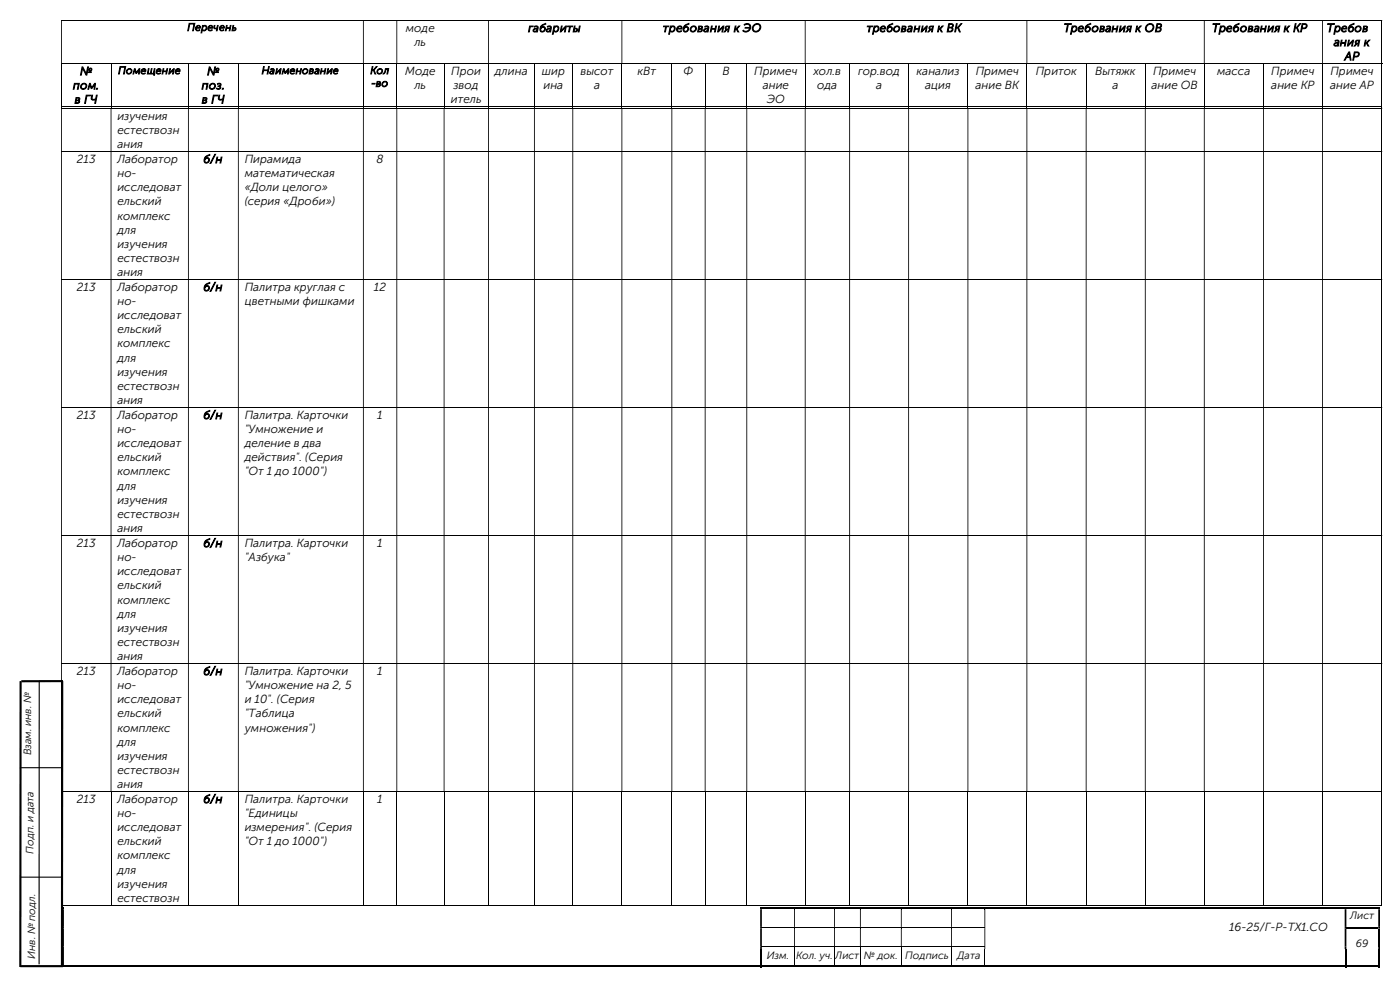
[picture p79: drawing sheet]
<svg xmlns="http://www.w3.org/2000/svg" width="420mm" height="297mm" viewBox="0 0 420 297" stroke-linecap="round" stroke-linejoin="round" font-family="sans-serif">
<defs><g id="words">
<g font-size="3.5">
<text x="121.8" y="9.6">моде</text>
<text x="158.5" y="9.6">габариты</text>
<text x="198.9" y="9.6">требования к ЭО</text>
<text x="260" y="9.6">требования к ВК</text>
<text x="319.1" y="9.6">Требования к ОВ</text>
<text x="363.6" y="9.6">Требования к КР</text>
<text x="398" y="9.6">Требов</text>
<text x="124.3" y="13.8">ль</text>
<text x="400.1" y="13.8">ания к</text>
<text x="24" y="22.5">№</text>
<text x="62.1" y="22.5">№</text>
<text x="121.5" y="22.5">Моде</text>
<text x="135.4" y="22.5">Прои</text>
<text x="148.5" y="22.5">длина</text>
<text x="162.6" y="22.5">шир</text>
<text x="174.2" y="22.5">высот</text>
<text x="191.2" y="22.5">кВт</text>
<text x="205.1" y="22.5">Ф</text>
<text x="216.7" y="22.5">В</text>
<text x="226.3" y="22.5">Примеч</text>
<text x="244" y="22.5">хол.в</text>
<text x="257.4" y="22.5">гор.вод</text>
<text x="275" y="22.5">канализ</text>
<text x="292.7" y="22.5">Примеч</text>
<text x="310.7" y="22.5">Приток</text>
<text x="328.5" y="22.5">Вытяжк</text>
<text x="345.9" y="22.5">Примеч</text>
<text x="365.1" y="22.5">масса</text>
<text x="381.4" y="22.5">Примеч</text>
<text x="399.1" y="22.5">Примеч</text>
<text x="403.4" y="18">АР</text>
<text x="21.9" y="26.8">пом.</text>
<text x="60.5" y="26.8">поз.</text>
<text x="124.3" y="26.8">ль</text>
<text x="136.1" y="26.8">звод</text>
<text x="163" y="26.8">ина</text>
<text x="178.2" y="26.8">а</text>
<text x="228.8" y="26.8">ание</text>
<text x="245.2" y="26.8">ода</text>
<text x="262.8" y="26.8">а</text>
<text x="277.5" y="26.8">ация</text>
<text x="292.7" y="26.8">ание ВК</text>
<text x="333.8" y="26.8">а</text>
<text x="345.4" y="26.8">ание ОВ</text>
<text x="381.4" y="26.8">ание КР</text>
<text x="399" y="26.8">ание АР</text>
<text x="22.4" y="31">в ГЧ</text>
<text x="35.2" y="35.9">изучения</text>
<text x="60.5" y="31">в ГЧ</text>
<text x="135.3" y="31">итель</text>
<text x="230" y="31">ЭО</text>
<text x="35.2" y="40.1">естествозн</text>
<text x="35.2" y="44.4">ания</text>
<text x="23.1" y="48.9">213</text>
<text x="35.2" y="48.9">Лаборатор</text>
<text x="35.2" y="53.1">но-</text>
<text x="61" y="48.9">б/н</text>
<text x="73.4" y="48.9">Пирамида</text>
<text x="73.4" y="53.1">математическая</text>
<text x="112.9" y="48.9">8</text>
<text x="35.2" y="57.3">исследоват</text>
<text x="73.4" y="57.3">«Доли целого»</text>
<text x="35.2" y="61.6">ельский</text>
<text x="35.2" y="65.8">комплекс</text>
<text x="73.4" y="61.6">(серия «Дроби»)</text>
<text x="35.2" y="70">для</text>
<text x="35.2" y="74.3">изучения</text>
<text x="35.2" y="78.5">естествозн</text>
<text x="35.2" y="82.7">ания</text>
<text x="23.1" y="87.2">213</text>
<text x="35.2" y="87.2">Лаборатор</text>
<text x="61" y="87.2">б/н</text>
<text x="73.4" y="87.2">Палитра круглая с</text>
<text x="112.2" y="87.2">12</text>
<text x="35.2" y="91.4">но-</text>
<text x="35.2" y="95.7">исследоват</text>
<text x="73.4" y="91.4">цветными фишками</text>
<text x="35.2" y="99.9">ельский</text>
<text x="35.2" y="104.1">комплекс</text>
<text x="35.2" y="108.4">для</text>
<text x="35.2" y="112.6">изучения</text>
<text x="35.2" y="116.8">естествозн</text>
<text x="23.1" y="125.6">213</text>
<text x="35.2" y="125.6">Лаборатор</text>
<text x="35.2" y="121.1">ания</text>
<text x="61" y="125.6">б/н</text>
<text x="73.4" y="125.6">Палитра. Карточки</text>
<text x="113.2" y="125.6">1</text>
<text x="35.2" y="129.8">но-</text>
<text x="73.4" y="129.8">&quot;Умножение и</text>
<text x="35.2" y="134">исследоват</text>
<text x="73.4" y="134">деление в два</text>
<text x="35.2" y="138.3">ельский</text>
<text x="35.2" y="142.5">комплекс</text>
<text x="73.4" y="138.3">действия&quot;. (Серия</text>
<text x="73.4" y="142.5">&quot;От 1 до 1000&quot;)</text>
<text x="35.2" y="146.7">для</text>
<text x="35.2" y="151">изучения</text>
<text x="35.2" y="155.2">естествозн</text>
<text x="35.2" y="159.4">ания</text>
<text x="23.1" y="164">213</text>
<text x="35.2" y="164">Лаборатор</text>
<text x="61" y="164">б/н</text>
<text x="73.4" y="164">Палитра. Карточки</text>
<text x="113.2" y="164">1</text>
<text x="35.2" y="168.2">но-</text>
<text x="35.2" y="172.4">исследоват</text>
<text x="73.4" y="168.2">&quot;Азбука&quot;</text>
<text x="35.2" y="176.7">ельский</text>
<text x="35.2" y="180.9">комплекс</text>
<text x="35.2" y="185.1">для</text>
<text x="35.2" y="189.4">изучения</text>
<text x="35.2" y="193.6">естествозн</text>
<text x="35.2" y="197.8">ания</text>
<text x="23.1" y="202.3">213</text>
<text x="35.2" y="202.3">Лаборатор</text>
<text x="61" y="202.3">б/н</text>
<text x="73.4" y="202.3">Палитра. Карточки</text>
<text x="113.2" y="202.3">1</text>
<text x="35.2" y="206.5">но-</text>
<text x="73.4" y="206.5">&quot;Умножение на 2, 5</text>
<text x="35.2" y="210.8">исследоват</text>
<text x="35.2" y="215">ельский</text>
<text x="73.4" y="210.8">и 10&quot;. (Серия</text>
<text x="73.4" y="215">&quot;Таблица</text>
<text x="35.2" y="219.2">комплекс</text>
<text x="73.4" y="219.2">умножения&quot;)</text>
<text x="35.2" y="223.5">для</text>
<text x="35.2" y="227.7">изучения</text>
<text x="35.2" y="231.9">естествозн</text>
<text x="35.2" y="236.2">ания</text>
<text x="23.1" y="240.7">213</text>
<text x="35.2" y="240.7">Лаборатор</text>
<text x="35.2" y="244.9">но-</text>
<text x="61" y="240.7">б/н</text>
<text x="73.4" y="240.7">Палитра. Карточки</text>
<text x="73.4" y="244.9">&quot;Единицы</text>
<text x="113.2" y="240.7">1</text>
<text x="35.2" y="249.1">исследоват</text>
<text x="73.4" y="249.1">измерения&quot;. (Серия</text>
<text x="35.2" y="253.4">ельский</text>
<text x="35.2" y="257.6">комплекс</text>
<text x="73.4" y="253.4">&quot;От 1 до 1000&quot;)</text>
<text x="35.2" y="261.8">для</text>
<text x="35.2" y="266.1">изучения</text>
<text x="35.2" y="270.3">естествозн</text>
<text x="368.7" y="279">16-25/Г-Р-ТХ1.СО</text>
</g>
<g font-size="3.2">
<text x="56.2" y="9.2">Перечень</text>
<text x="35.4" y="22.2">Помещение</text>
<text x="78.5" y="22.2">Наименование</text>
<text x="111.1" y="22.2">Кол</text>
<text x="111.4" y="26">-во</text>
<text x="9.4" y="226.4" transform="rotate(-90 9.4 226.4)">Взам. инв. №</text>
<text x="10.1" y="255.9" transform="rotate(-90 10.1 255.9)">Подп. и дата</text>
<text x="405" y="275.5">Лист</text>
<text x="10.5" y="287.4" transform="rotate(-90 10.5 287.4)">Инв. № подл.</text>
<text x="230" y="287.4">Изм.</text>
<text x="238.8" y="287.4">Кол. уч.</text>
<text x="250.6" y="287.4">Лист</text>
<text x="259.2" y="287.4">№ док.</text>
<text x="271.6" y="287.4">Подпись</text>
<text x="287.1" y="287.4">Дата</text>
<text x="406.8" y="283.8">69</text>
</g>
</g></defs>
<g fill="none" stroke="#000" stroke-width=".3">
<path d="M18.3 6.1h396.1M18.3 19.1h396.4M18.5 19.2v13M33.3 19.2v13M56.5 19.2v13M71.5 19.2v13M109 19.2v13M119 19.2v13M133.2 19.2v13M146.6 19.2v13M160.3 19.2v13M171.8 19.2v13"/>
<path d="M186.6 19.2v13M201.5 19.2v13M211.5 19.2v13M224 19.2v13M241.6 19.2v13M254.9 19.2v13M272.6 19.2v13M290.4 19.2v13M308.1 19.2v13M325.8 19.2v13M343.6 19.2v13M361.3 19.2v13"/>
<path d="M379.1 19.2v13M396.7 19.2v13M414.5 6.3v12.7M414.5 19.2v13M18.3 32h14.9M18.3 32.4h396.1M33.4 32h23M56.6 32h14.8M71.6 32h37.3M109.1 32h9.8M119.2 32h13.9M133.3 32h13.1"/>
<path d="M146.7 32h13.5M160.4 32h11.3M172 32h14.4M186.7 32h14.7M201.7 32h9.7M211.7 32h12.2M224.2 32h17.2M241.7 32h13.1M255 32h17.5M272.7 32h17.5M290.5 32h17.4M308.2 32h17.5"/>
<path d="M326 32h17.5M343.7 32h17.4M361.4 32h17.5M379.2 32h17.4M396.9 32h17.5M414.5 32.6v12.7M18.3 45.4h396.1M414.5 45.6v38.1M18.3 83.8h396.1M414.5 83.9v38.1M18.3 122.1h396.1M414.5 122.3v38.1"/>
<path d="M18.3 160.5h396.1M414.5 160.6v38.2M18.3 198.9h396.1M414.5 199v38.1M18.3 237.2h396.1M18.5 237.4v34.1M33.3 237.4v34.1M56.5 237.4v34.1M71.5 237.4v34.1M109 237.4v34.1M119 237.4v34.1M133.2 237.4v34.1"/>
<path d="M146.6 237.4v34.1M160.3 237.4v34.1M171.8 237.4v34.1M186.6 237.4v34.1M201.5 237.4v34.1M211.5 237.4v34.1M224 237.4v34.1M241.6 237.4v34.1M254.9 237.4v34.1M272.6 237.4v34.1M290.4 237.4v34.1M308.1 237.4v34.1"/>
<path d="M325.8 237.4v34.1M343.6 237.4v34.1M361.3 237.4v34.1M379.1 237.4v34.1M396.7 237.4v34.1M414.5 237.4v34.1M18.3 271.4h14.9M33.4 271.4h23M56.6 271.4h14.8M71.6 271.4h37.3M109.1 271.4h9.8M119.2 271.4h13.9"/>
<path d="M133.3 271.4h13.1M146.7 271.4h13.5M160.4 271.4h11.3M172 271.4h14.4M186.7 271.4h14.7M201.7 271.4h9.7M211.7 271.4h12.2M224.2 271.4h17.2M228.6 277.9h9.6M238.5 277.9h11.7M241.7 271.4h13.1M250.5 277.9h7.5"/>
<path d="M255 271.4h17.5M258.2 277.9h12.1M270.5 277.9h14.8M272.7 271.4h17.5M285.6 277.9h9.7M290.5 271.4h17.4M308.2 271.4h17.5M326 271.4h17.5M343.7 271.4h17.4M361.4 271.4h17.5M379.2 271.4h17.4M396.9 271.4h17.5"/>
<path d="M228.6 283.8h9.6M238.3 284.4v5M238.5 283.8h11.7M250.4 284.4v5M250.5 283.8h7.5M258.1 284.4v5M258.2 283.8h12.1M270.4 284.4v5M270.5 283.8h14.8M285.5 284.4v5M285.6 283.8h9.7M295.4 284.4v5"/>
</g>
<g fill="#000">
<path d="M414.4 6h.3v.3h-.3zM18.3 6.3h.3v12.7h-.3zM108.9 6.3h.2v12.7h-.2zM118.9 6.3h.3v12.7h-.3zM146.4 6.3h.3v12.7h-.3zM186.4 6.3h.3v12.7h-.3zM241.4 6.3h.3v12.7h-.3zM307.9 6.3h.3v12.7h-.3zM361.1 6.3h.3v12.7h-.3zM396.6 6.3h.3v12.7h-.3z" fill-rule="evenodd"/>
<path d="M414.4 32.3h.3v.3h-.3zM18.3 32.6h.3v12.7h-.3zM33.2 32.6h.2v12.7h-.2zM56.4 32.6h.2v12.7h-.2zM71.4 32.6h.2v12.7h-.2zM108.9 32.6h.2v12.7h-.2zM118.9 32.6h.3v12.7h-.3zM133.1 32.6h.2v12.7h-.2zM146.4 32.6h.3v12.7h-.3zM160.2 32.6h.2v12.7h-.2zM171.7 32.6h.3v12.7h-.3zM186.4 32.6h.3v12.7h-.3zM201.4 32.6h.3v12.7h-.3zM211.4 32.6h.3v12.7h-.3zM223.9 32.6h.3v12.7h-.3zM241.4 32.6h.3v12.7h-.3zM254.8 32.6h.2v12.7h-.2zM272.5 32.6h.2v12.7h-.2zM290.2 32.6h.3v12.7h-.3zM307.9 32.6h.3v12.7h-.3zM325.7 32.6h.3v12.7h-.3zM343.5 32.6h.2v12.7h-.2zM361.1 32.6h.3v12.7h-.3zM378.9 32.6h.3v12.7h-.3zM396.6 32.6h.3v12.7h-.3z" fill-rule="evenodd"/>
<path d="M414.4 45.3h.3v.3h-.3zM18.3 45.6h.3v38.1h-.3zM33.2 45.6h.2v38.1h-.2zM56.4 45.6h.2v38.1h-.2zM71.4 45.6h.2v38.1h-.2zM108.9 45.6h.2v38.1h-.2zM118.9 45.6h.3v38.1h-.3zM133.1 45.6h.2v38.1h-.2zM146.4 45.6h.3v38.1h-.3zM160.2 45.6h.2v38.1h-.2zM171.7 45.6h.3v38.1h-.3zM186.4 45.6h.3v38.1h-.3zM201.4 45.6h.3v38.1h-.3zM211.4 45.6h.3v38.1h-.3zM223.9 45.6h.3v38.1h-.3zM241.4 45.6h.3v38.1h-.3zM254.8 45.6h.2v38.1h-.2zM272.5 45.6h.2v38.1h-.2zM290.2 45.6h.3v38.1h-.3zM307.9 45.6h.3v38.1h-.3zM325.7 45.6h.3v38.1h-.3zM343.5 45.6h.2v38.1h-.2zM361.1 45.6h.3v38.1h-.3zM378.9 45.6h.3v38.1h-.3zM396.6 45.6h.3v38.1h-.3z" fill-rule="evenodd"/>
<path d="M414.4 83.7h.3v.2h-.3zM18.3 83.9h.3v38.1h-.3zM33.2 83.9h.2v38.1h-.2zM56.4 83.9h.2v38.1h-.2zM71.4 83.9h.2v38.1h-.2zM108.9 83.9h.2v38.1h-.2zM118.9 83.9h.3v38.1h-.3zM133.1 83.9h.2v38.1h-.2zM146.4 83.9h.3v38.1h-.3zM160.2 83.9h.2v38.1h-.2zM171.7 83.9h.3v38.1h-.3zM186.4 83.9h.3v38.1h-.3zM201.4 83.9h.3v38.1h-.3zM211.4 83.9h.3v38.1h-.3zM223.9 83.9h.3v38.1h-.3zM241.4 83.9h.3v38.1h-.3zM254.8 83.9h.2v38.1h-.2zM272.5 83.9h.2v38.1h-.2zM290.2 83.9h.3v38.1h-.3zM307.9 83.9h.3v38.1h-.3zM325.7 83.9h.3v38.1h-.3zM343.5 83.9h.2v38.1h-.2zM361.1 83.9h.3v38.1h-.3zM378.9 83.9h.3v38.1h-.3zM396.6 83.9h.3v38.1h-.3z" fill-rule="evenodd"/>
<path d="M414.4 122h.3v.3h-.3zM18.3 122.3h.3v38.1h-.3zM33.2 122.3h.2v38.1h-.2zM56.4 122.3h.2v38.1h-.2zM71.4 122.3h.2v38.1h-.2zM108.9 122.3h.2v38.1h-.2zM118.9 122.3h.3v38.1h-.3zM133.1 122.3h.2v38.1h-.2zM146.4 122.3h.3v38.1h-.3zM160.2 122.3h.2v38.1h-.2zM171.7 122.3h.3v38.1h-.3zM186.4 122.3h.3v38.1h-.3zM201.4 122.3h.3v38.1h-.3zM211.4 122.3h.3v38.1h-.3zM223.9 122.3h.3v38.1h-.3zM241.4 122.3h.3v38.1h-.3zM254.8 122.3h.2v38.1h-.2zM272.5 122.3h.2v38.1h-.2zM290.2 122.3h.3v38.1h-.3zM307.9 122.3h.3v38.1h-.3zM325.7 122.3h.3v38.1h-.3zM343.5 122.3h.2v38.1h-.2zM361.1 122.3h.3v38.1h-.3zM378.9 122.3h.3v38.1h-.3zM396.6 122.3h.3v38.1h-.3z" fill-rule="evenodd"/>
<path d="M414.4 160.4h.3v.2h-.3zM18.3 160.6h.3v38.2h-.3zM33.2 160.6h.2v38.2h-.2zM56.4 160.6h.2v38.2h-.2zM71.4 160.6h.2v38.2h-.2zM108.9 160.6h.2v38.2h-.2zM118.9 160.6h.3v38.2h-.3zM133.1 160.6h.2v38.2h-.2zM146.4 160.6h.3v38.2h-.3zM160.2 160.6h.2v38.2h-.2zM171.7 160.6h.3v38.2h-.3zM186.4 160.6h.3v38.2h-.3zM201.4 160.6h.3v38.2h-.3zM211.4 160.6h.3v38.2h-.3zM223.9 160.6h.3v38.2h-.3zM241.4 160.6h.3v38.2h-.3zM254.8 160.6h.2v38.2h-.2zM272.5 160.6h.2v38.2h-.2zM290.2 160.6h.3v38.2h-.3zM307.9 160.6h.3v38.2h-.3zM325.7 160.6h.3v38.2h-.3zM343.5 160.6h.2v38.2h-.2zM361.1 160.6h.3v38.2h-.3zM378.9 160.6h.3v38.2h-.3zM396.6 160.6h.3v38.2h-.3z" fill-rule="evenodd"/>
<path d="M414.4 198.8h.3v.2h-.3zM18.3 199h.3v38.1h-.3zM33.2 199h.2v38.1h-.2zM56.4 199h.2v38.1h-.2zM71.4 199h.2v38.1h-.2zM108.9 199h.2v38.1h-.2zM118.9 199h.3v38.1h-.3zM133.1 199h.2v38.1h-.2zM146.4 199h.3v38.1h-.3zM160.2 199h.2v38.1h-.2zM171.7 199h.3v38.1h-.3zM186.4 199h.3v38.1h-.3zM201.4 199h.3v38.1h-.3zM211.4 199h.3v38.1h-.3zM223.9 199h.3v38.1h-.3zM241.4 199h.3v38.1h-.3zM254.8 199h.2v38.1h-.2zM272.5 199h.2v38.1h-.2zM290.2 199h.3v38.1h-.3zM307.9 199h.3v38.1h-.3zM325.7 199h.3v38.1h-.3zM343.5 199h.2v38.1h-.2zM361.1 199h.3v38.1h-.3zM378.9 199h.3v38.1h-.3zM396.6 199h.3v38.1h-.3z" fill-rule="evenodd"/>
<path d="M18.8 272.5h.4v5.3h-.4zM228 272.5h.6v5.3h-.6zM238.2 272.5h.3v5.3h-.3zM250.2 272.5h.3v5.3h-.3zM258 272.5h.2v5.3h-.2zM270.3 272.5h.2v5.3h-.2zM285.3 272.5h.3v5.3h-.3zM295.3 272.5h.3v5.3h-.3zM403.4 272.5h.5v5.3h-.5zM413.5 272.5h.5v5.3h-.5z" fill-rule="evenodd"/>
<path d="M18.8 277.8h.4v.5h-.4zM228 277.8h.6v.5h-.6z" fill-rule="evenodd"/>
<path d="M228 271.9h.6v.6h-.6z" fill-rule="evenodd"/>
<path d="M238.2 271.9h12v.6h-12z" fill-rule="evenodd"/>
<path d="M250.2 271.9h7.8v.6h-7.8z" fill-rule="evenodd"/>
<path d="M258 271.9h12.3v.6h-12.3z" fill-rule="evenodd"/>
<path d="M270.3 271.9h15v.6h-15z" fill-rule="evenodd"/>
<path d="M285.3 271.9h10v.6h-10z" fill-rule="evenodd"/>
<path d="M295.3 271.9h108.1v.6h-108.1z" fill-rule="evenodd"/>
<path d="M295.3 277.8h.3v.5h-.3zM403.4 277.8h.5v.5h-.5z" fill-rule="evenodd"/>
<path d="M403.4 271.9h.5v.6h-.5z" fill-rule="evenodd"/>
<path d="M413.5 271.9h.5v.6h-.5z" fill-rule="evenodd"/>
<path d="M413.5 277.8h.5v.5h-.5zM18.8 278.3h.4v5.3h-.4zM228 278.3h.6v5.3h-.6zM238.2 278.3h.3v5.3h-.3zM250.2 278.3h.3v5.3h-.3zM258 278.3h.2v5.3h-.2zM270.3 278.3h.2v5.3h-.2zM285.3 278.3h.3v5.3h-.3zM295.3 278.3h.3v5.3h-.3zM403.4 278.3h.5v5.3h-.5z" fill-rule="evenodd"/>
<path d="M18.8 283.6h.4v.8h-.4zM228 283.6h.6v.8h-.6z" fill-rule="evenodd"/>
<path d="M228 284.4h.6v5.5h-.6z" fill-rule="evenodd"/>
<path d="M238.2 289.4h12v.5h-12z" fill-rule="evenodd"/>
<path d="M250.2 289.4h7.8v.5h-7.8z" fill-rule="evenodd"/>
<path d="M258 289.4h12.3v.5h-12.3z" fill-rule="evenodd"/>
<path d="M270.3 289.4h15v.5h-15z" fill-rule="evenodd"/>
<path d="M285.3 289.4h10v.5h-10z" fill-rule="evenodd"/>
<path d="M295.3 283.6h.3v.8h-.3zM403.4 283.6h.5v.8h-.5zM413.5 283.6h.5v.8h-.5zM18.8 284.4h.4v5h-.4z" fill-rule="evenodd"/>
<path d="M295.3 289.4h108.1v.5h-108.1z" fill-rule="evenodd"/>
<path d="M403.4 284.4h.5v5.5h-.5z" fill-rule="evenodd"/>
<path d="M413.5 284.4h.5v5.5h-.5z" fill-rule="evenodd"/>
</g>
<g fill="#000">
<path d="M414.4 31.9h.3v.3h-.3zM414.4 237.1h.3v.3h-.3zM18.8 271.9h.4v.6h-.4zM228.6 271.9h9.6v.6h-9.6zM238.2 272.5h.3zM238.2 277.8h.3v.5h-.3zM250.2 272.5h.3zM250.2 277.8h.3v.5h-.3zM258 272.5h.2zM258 277.8h.2v.5h-.2zM270.3 272.5h.2zM270.3 277.8h.2v.5h-.2z"/>
<path d="M285.3 272.5h.3zM285.3 277.8h.3v.5h-.3zM295.3 272.5h.3zM403.9 271.9h9.6v.6h-9.6zM403.9 277.8h9.6v.5h-9.6zM413.5 278.3h.5v5.3h-.5zM414.4 271.2h.3v.3h-.3zM18.8 289.4h209.2v.5h-209.2zM228.6 289.4h9.6v.5h-9.6zM238.2 283.6h.3v.8h-.3zM250.2 283.6h.3v.8h-.3zM258 283.6h.2v.8h-.2z"/>
<path d="M270.3 283.6h.2v.8h-.2zM285.3 283.6h.3v.8h-.3zM403.9 289.4h9.6v.5h-9.6zM413.5 289.4h.5v.5h-.5z"/>
</g>
<path d="M6.2 204.1l-.1 85.7M18.7 204.1l-.1 85.7M18.9 204.1l-12.5 .1M6.1 289.6h12.8" fill="none" stroke="#000" stroke-width=".64" stroke-linecap="butt"/>
<path d="M11.8 204.1l-.1 84.9M6 230.1h12.6M6 262.9h12.4" fill="none" stroke="#000" stroke-width=".34"/>
<use href="#words"/>
</svg>
